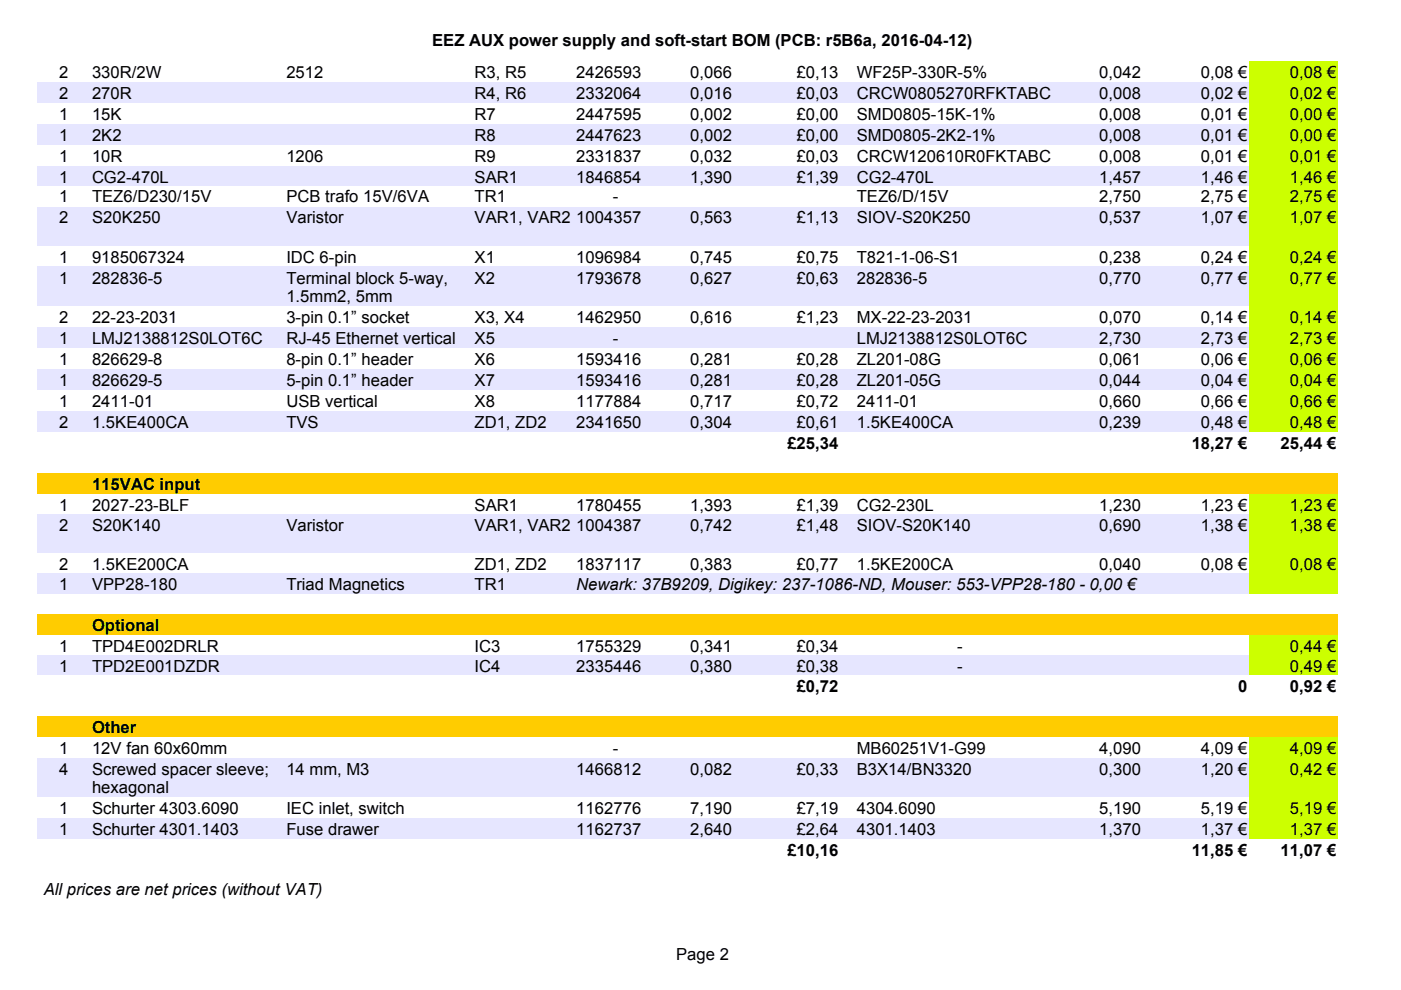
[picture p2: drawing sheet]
<svg xmlns="http://www.w3.org/2000/svg" width="297mm" height="210mm" viewBox="0 0 297 210" stroke-linecap="round" stroke-linejoin="round" font-family="sans-serif">
<defs><g id="words">
<g font-size="3.5">
<text x="91.6" y="9.7">EEZ AUX power supply and soft-start BOM (PCB: r5B6a, 2016-04-12)</text>
<text x="12.6" y="16.5">2</text>
<text x="19.5" y="16.5">330R/2W</text>
<text x="60.7" y="16.5">2512</text>
<text x="100.6" y="16.5">R3, R5</text>
<text x="122.2" y="16.5">2426593</text>
<text x="146.3" y="16.5">0,066</text>
<text x="168.9" y="16.5">£0,13</text>
<text x="181.6" y="16.5">WF25P-330R-5%</text>
<text x="233" y="16.5">0,042</text>
<text x="254.6" y="16.5">0,08 €</text>
<text x="273.5" y="16.5">0,08 €</text>
<text x="12.6" y="20.9">2</text>
<text x="19.5" y="20.9">270R</text>
<text x="100.6" y="20.9">R4, R6</text>
<text x="122.2" y="20.9">2332064</text>
<text x="146.3" y="20.9">0,016</text>
<text x="168.9" y="20.9">£0,03</text>
<text x="181.6" y="20.9">CRCW0805270RFKTABC</text>
<text x="233" y="20.9">0,008</text>
<text x="254.6" y="20.9">0,02 €</text>
<text x="273.5" y="20.9">0,02 €</text>
<text x="12.6" y="25.4">1</text>
<text x="12.6" y="29.8">1</text>
<text x="19.5" y="25.4">15K</text>
<text x="19.5" y="29.8">2K2</text>
<text x="100.6" y="25.4">R7</text>
<text x="100.6" y="29.8">R8</text>
<text x="122.2" y="25.4">2447595</text>
<text x="122.2" y="29.8">2447623</text>
<text x="146.3" y="25.4">0,002</text>
<text x="146.3" y="29.8">0,002</text>
<text x="168.9" y="25.4">£0,00</text>
<text x="168.9" y="29.8">£0,00</text>
<text x="181.6" y="25.4">SMD0805-15K-1%</text>
<text x="181.6" y="29.8">SMD0805-2K2-1%</text>
<text x="233" y="25.4">0,008</text>
<text x="233" y="29.8">0,008</text>
<text x="254.6" y="25.4">0,01 €</text>
<text x="254.6" y="29.8">0,01 €</text>
<text x="273.5" y="25.4">0,00 €</text>
<text x="273.5" y="29.8">0,00 €</text>
<text x="12.6" y="34.3">1</text>
<text x="19.5" y="34.3">10R</text>
<text x="60.7" y="34.3">1206</text>
<text x="100.6" y="34.3">R9</text>
<text x="122.2" y="34.3">2331837</text>
<text x="146.3" y="34.3">0,032</text>
<text x="168.9" y="34.3">£0,03</text>
<text x="181.6" y="34.3">CRCW120610R0FKTABC</text>
<text x="233" y="34.3">0,008</text>
<text x="254.6" y="34.3">0,01 €</text>
<text x="273.5" y="34.3">0,01 €</text>
<text x="12.6" y="38.7">1</text>
<text x="19.5" y="38.7">CG2-470L</text>
<text x="100.6" y="38.7">SAR1</text>
<text x="122.2" y="38.7">1846854</text>
<text x="146.3" y="38.7">1,390</text>
<text x="168.9" y="38.7">£1,39</text>
<text x="181.6" y="38.7">CG2-470L</text>
<text x="233" y="38.7">1,457</text>
<text x="254.6" y="38.7">1,46 €</text>
<text x="273.5" y="38.7">1,46 €</text>
<text x="12.6" y="42.9">1</text>
<text x="12.6" y="47.4">2</text>
<text x="19.5" y="42.9">TEZ6/D230/15V</text>
<text x="19.5" y="47.4">S20K250</text>
<text x="60.7" y="42.9">PCB trafo 15V/6VA</text>
<text x="60.7" y="47.4">Varistor</text>
<text x="100.6" y="42.9">TR1</text>
<text x="100.6" y="47.4">VAR1, VAR2</text>
<text x="122.2" y="47.4">1004357</text>
<text x="130" y="42.9">-</text>
<text x="146.3" y="47.4">0,563</text>
<text x="168.9" y="47.4">£1,13</text>
<text x="181.6" y="42.9">TEZ6/D/15V</text>
<text x="181.6" y="47.4">SIOV-S20K250</text>
<text x="233" y="42.9">2,750</text>
<text x="233" y="47.4">0,537</text>
<text x="254.6" y="42.9">2,75 €</text>
<text x="254.6" y="47.4">1,07 €</text>
<text x="273.5" y="42.9">2,75 €</text>
<text x="273.5" y="47.4">1,07 €</text>
<text x="12.6" y="55.7">1</text>
<text x="19.5" y="55.7">9185067324</text>
<text x="60.7" y="55.7">IDC 6-pin</text>
<text x="100.6" y="55.7">X1</text>
<text x="122.2" y="55.7">1096984</text>
<text x="146.3" y="55.7">0,745</text>
<text x="168.9" y="55.7">£0,75</text>
<text x="181.6" y="55.7">T821-1-06-S1</text>
<text x="233" y="55.7">0,238</text>
<text x="254.6" y="55.7">0,24 €</text>
<text x="273.5" y="55.7">0,24 €</text>
<text x="12.6" y="60.1">1</text>
<text x="19.5" y="60.1">282836-5</text>
<text x="60.7" y="60.1">Terminal block 5-way,</text>
<text x="60.7" y="64.1">1.5mm2, 5mm</text>
<text x="100.6" y="60.1">X2</text>
<text x="122.2" y="60.1">1793678</text>
<text x="146.3" y="60.1">0,627</text>
<text x="168.9" y="60.1">£0,63</text>
<text x="181.6" y="60.1">282836-5</text>
<text x="233" y="60.1">0,770</text>
<text x="254.6" y="60.1">0,77 €</text>
<text x="273.5" y="60.1">0,77 €</text>
<text x="12.6" y="68.5">2</text>
<text x="19.5" y="68.5">22-23-2031</text>
<text x="60.7" y="68.5">3-pin 0.1” socket</text>
<text x="100.6" y="68.5">X3, X4</text>
<text x="122.2" y="68.5">1462950</text>
<text x="146.3" y="68.5">0,616</text>
<text x="168.9" y="68.5">£1,23</text>
<text x="181.6" y="68.5">MX-22-23-2031</text>
<text x="233" y="68.5">0,070</text>
<text x="254.6" y="68.5">0,14 €</text>
<text x="273.5" y="68.5">0,14 €</text>
<text x="12.6" y="72.9">1</text>
<text x="12.6" y="77.4">1</text>
<text x="19.5" y="72.9">LMJ2138812S0LOT6C</text>
<text x="19.5" y="77.4">826629-8</text>
<text x="60.7" y="72.9">RJ-45 Ethernet vertical</text>
<text x="60.7" y="77.4">8-pin 0.1” header</text>
<text x="100.6" y="72.9">X5</text>
<text x="100.6" y="77.4">X6</text>
<text x="122.2" y="77.4">1593416</text>
<text x="130" y="72.9">-</text>
<text x="146.3" y="77.4">0,281</text>
<text x="168.9" y="77.4">£0,28</text>
<text x="181.6" y="72.9">LMJ2138812S0LOT6C</text>
<text x="181.6" y="77.4">ZL201-08G</text>
<text x="233" y="72.9">2,730</text>
<text x="233" y="77.4">0,061</text>
<text x="254.6" y="72.9">2,73 €</text>
<text x="254.6" y="77.4">0,06 €</text>
<text x="273.5" y="72.9">2,73 €</text>
<text x="273.5" y="77.4">0,06 €</text>
<text x="12.6" y="81.8">1</text>
<text x="19.5" y="81.8">826629-5</text>
<text x="60.7" y="81.8">5-pin 0.1” header</text>
<text x="100.6" y="81.8">X7</text>
<text x="122.2" y="81.8">1593416</text>
<text x="146.3" y="81.8">0,281</text>
<text x="168.9" y="81.8">£0,28</text>
<text x="181.6" y="81.8">ZL201-05G</text>
<text x="233" y="81.8">0,044</text>
<text x="254.6" y="81.8">0,04 €</text>
<text x="273.5" y="81.8">0,04 €</text>
<text x="12.6" y="86.3">1</text>
<text x="19.5" y="86.3">2411-01</text>
<text x="60.7" y="86.3">USB vertical</text>
<text x="100.6" y="86.3">X8</text>
<text x="122.2" y="86.3">1177884</text>
<text x="146.3" y="86.3">0,717</text>
<text x="168.9" y="86.3">£0,72</text>
<text x="181.6" y="86.3">2411-01</text>
<text x="233" y="86.3">0,660</text>
<text x="254.6" y="86.3">0,66 €</text>
<text x="273.5" y="86.3">0,66 €</text>
<text x="12.6" y="90.7">2</text>
<text x="19.5" y="90.7">1.5KE400CA</text>
<text x="60.7" y="90.7">TVS</text>
<text x="100.6" y="90.7">ZD1, ZD2</text>
<text x="122.2" y="90.7">2341650</text>
<text x="146.3" y="90.7">0,304</text>
<text x="166.9" y="95.1">£25,34</text>
<text x="168.9" y="90.7">£0,61</text>
<text x="181.6" y="90.7">1.5KE400CA</text>
<text x="233" y="90.7">0,239</text>
<text x="252.7" y="95.1">18,27 €</text>
<text x="254.6" y="90.7">0,48 €</text>
<text x="271.5" y="95.1">25,44 €</text>
<text x="273.5" y="90.7">0,48 €</text>
<text x="19.5" y="103.8">115VAC input</text>
<text x="12.6" y="108.3">1</text>
<text x="12.6" y="112.5">2</text>
<text x="19.5" y="108.3">2027-23-BLF</text>
<text x="19.5" y="112.5">S20K140</text>
<text x="60.7" y="112.5">Varistor</text>
<text x="100.6" y="108.3">SAR1</text>
<text x="100.6" y="112.5">VAR1, VAR2</text>
<text x="122.2" y="108.3">1780455</text>
<text x="122.2" y="112.5">1004387</text>
<text x="146.3" y="108.3">1,393</text>
<text x="146.3" y="112.5">0,742</text>
<text x="168.9" y="108.3">£1,39</text>
<text x="168.9" y="112.5">£1,48</text>
<text x="181.6" y="108.3">CG2-230L</text>
<text x="181.6" y="112.5">SIOV-S20K140</text>
<text x="233" y="108.3">1,230</text>
<text x="233" y="112.5">0,690</text>
<text x="254.6" y="108.3">1,23 €</text>
<text x="254.6" y="112.5">1,38 €</text>
<text x="273.5" y="108.3">1,23 €</text>
<text x="273.5" y="112.5">1,38 €</text>
<text x="12.6" y="120.8">2</text>
<text x="12.6" y="125.1">1</text>
<text x="19.5" y="120.8">1.5KE200CA</text>
<text x="19.5" y="125.1">VPP28-180</text>
<text x="60.7" y="125.1">Triad Magnetics</text>
<text x="100.6" y="120.8">ZD1, ZD2</text>
<text x="100.6" y="125.1">TR1</text>
<text x="122.2" y="120.8">1837117</text>
<text x="122.2" y="125.1">Newark: 37B9209, Digikey: 237-1086-ND, Mouser: 553-VPP28-180 - 0,00 €</text>
<text x="146.3" y="120.8">0,383</text>
<text x="168.9" y="120.8">£0,77</text>
<text x="181.6" y="120.8">1.5KE200CA</text>
<text x="233" y="120.8">0,040</text>
<text x="254.6" y="120.8">0,08 €</text>
<text x="273.5" y="120.8">0,08 €</text>
<text x="19.5" y="133.7">Optional</text>
<text x="12.6" y="138.2">1</text>
<text x="12.6" y="142.4">1</text>
<text x="19.5" y="138.2">TPD4E002DRLR</text>
<text x="19.5" y="142.4">TPD2E001DZDR</text>
<text x="100.6" y="138.2">IC3</text>
<text x="100.6" y="142.4">IC4</text>
<text x="122.2" y="138.2">1755329</text>
<text x="122.2" y="142.4">2335446</text>
<text x="146.3" y="138.2">0,341</text>
<text x="146.3" y="142.4">0,380</text>
<text x="168.9" y="138.2">£0,34</text>
<text x="168.9" y="142.4">£0,38</text>
<text x="202.9" y="138.2">-</text>
<text x="202.9" y="142.4">-</text>
<text x="273.5" y="138.2">0,44 €</text>
<text x="273.5" y="142.4">0,49 €</text>
<text x="168.9" y="146.7">£0,72</text>
<text x="262.5" y="146.7">0</text>
<text x="273.5" y="146.7">0,92 €</text>
<text x="19.5" y="155.4">Other</text>
<text x="12.6" y="159.8">1</text>
<text x="19.5" y="159.8">12V fan 60x60mm</text>
<text x="130" y="159.8">-</text>
<text x="181.6" y="159.8">MB60251V1-G99</text>
<text x="233" y="159.8">4,090</text>
<text x="254.6" y="159.8">4,09 €</text>
<text x="273.5" y="159.8">4,09 €</text>
<text x="12.6" y="164.3">4</text>
<text x="19.5" y="164.3">Screwed spacer sleeve;</text>
<text x="60.7" y="164.3">14 mm, M3</text>
<text x="122.2" y="164.3">1466812</text>
<text x="146.3" y="164.3">0,082</text>
<text x="168.9" y="164.3">£0,33</text>
<text x="181.6" y="164.3">B3X14/BN3320</text>
<text x="233" y="164.3">0,300</text>
<text x="254.6" y="164.3">1,20 €</text>
<text x="273.5" y="164.3">0,42 €</text>
<text x="12.6" y="172.5">1</text>
<text x="19.5" y="168.2">hexagonal</text>
<text x="19.5" y="172.5">Schurter 4303.6090</text>
<text x="60.7" y="172.5">IEC inlet, switch</text>
<text x="122.2" y="172.5">1162776</text>
<text x="146.3" y="172.5">7,190</text>
<text x="168.9" y="172.5">£7,19</text>
<text x="181.6" y="172.5">4304.6090</text>
<text x="233" y="172.5">5,190</text>
<text x="254.6" y="172.5">5,19 €</text>
<text x="273.5" y="172.5">5,19 €</text>
<text x="12.6" y="177">1</text>
<text x="19.5" y="177">Schurter 4301.1403</text>
<text x="60.7" y="177">Fuse drawer</text>
<text x="122.2" y="177">1162737</text>
<text x="146.3" y="177">2,640</text>
<text x="168.9" y="177">£2,64</text>
<text x="181.6" y="177">4301.1403</text>
<text x="233" y="177">1,370</text>
<text x="254.6" y="177">1,37 €</text>
<text x="273.5" y="177">1,37 €</text>
<text x="166.9" y="181.4">£10,16</text>
<text x="252.7" y="181.4">11,85 €</text>
<text x="271.5" y="181.4">11,07 €</text>
<text x="9.3" y="189.7">All prices are net prices (without VAT)</text>
<text x="143.3" y="203.6">Page 2</text>
</g>
</g></defs>
<path d="M264.9 12.9h18.8v4.5h-18.8z" fill-rule="evenodd" fill="#cf0"/>
<path d="M7.9 17.4h256.9v4.4h-256.9z" fill-rule="evenodd" fill="#e6e6ff"/>
<g fill="#cf0">
<path d="M264.9 17.4h18.8v4.4h-18.8z" fill-rule="evenodd"/>
<path d="M264.9 21.8h18.8v4.4h-18.8z" fill-rule="evenodd"/>
</g>
<path d="M7.9 26.2h256.9v4.5h-256.9z" fill-rule="evenodd" fill="#e6e6ff"/>
<g fill="#cf0">
<path d="M264.9 26.2h18.8v4.5h-18.8z" fill-rule="evenodd"/>
<path d="M264.9 30.7h18.8v4.4h-18.8z" fill-rule="evenodd"/>
</g>
<path d="M7.9 35.1h256.9v4.2h-256.9z" fill-rule="evenodd" fill="#e6e6ff"/>
<g fill="#cf0">
<path d="M264.9 35.1h18.8v4.2h-18.8z" fill-rule="evenodd"/>
<path d="M264.9 39.4h18.8v4.4h-18.8z" fill-rule="evenodd"/>
</g>
<path d="M7.9 43.8h256.9v8.3h-256.9z" fill-rule="evenodd" fill="#e6e6ff"/>
<g fill="#cf0">
<path d="M264.9 43.8h18.8v8.3h-18.8z" fill-rule="evenodd"/>
<path d="M264.9 52.1h18.8v4.4h-18.8z" fill-rule="evenodd"/>
</g>
<path d="M7.9 56.6h256.9v8.3h-256.9z" fill-rule="evenodd" fill="#e6e6ff"/>
<g fill="#cf0">
<path d="M264.9 56.6h18.8v8.3h-18.8z" fill-rule="evenodd"/>
<path d="M264.9 64.9h18.8v4.5h-18.8z" fill-rule="evenodd"/>
</g>
<path d="M7.9 69.4h256.9v4.4h-256.9z" fill-rule="evenodd" fill="#e6e6ff"/>
<g fill="#cf0">
<path d="M264.9 69.4h18.8v4.4h-18.8z" fill-rule="evenodd"/>
<path d="M264.9 73.8h18.8v4.4h-18.8z" fill-rule="evenodd"/>
</g>
<path d="M7.9 78.2h256.9v4.5h-256.9z" fill-rule="evenodd" fill="#e6e6ff"/>
<g fill="#cf0">
<path d="M264.9 78.2h18.8v4.5h-18.8z" fill-rule="evenodd"/>
<path d="M264.9 82.7h18.8v4.4h-18.8z" fill-rule="evenodd"/>
</g>
<path d="M7.9 87.1h256.9v4.4h-256.9z" fill-rule="evenodd" fill="#e6e6ff"/>
<path d="M264.9 87.1h18.8v4.4h-18.8z" fill-rule="evenodd" fill="#cf0"/>
<path d="M7.9 100.3h275.8v4.4h-275.8z" fill-rule="evenodd" fill="#fc0"/>
<path d="M264.9 104.7h18.8v4.2h-18.8z" fill-rule="evenodd" fill="#cf0"/>
<path d="M7.9 108.9h256.9v8.3h-256.9z" fill-rule="evenodd" fill="#e6e6ff"/>
<g fill="#cf0">
<path d="M264.9 108.9h18.8v8.3h-18.8z" fill-rule="evenodd"/>
<path d="M264.9 117.2h18.8v4.3h-18.8z" fill-rule="evenodd"/>
</g>
<path d="M7.9 121.5h256.9v4.4h-256.9z" fill-rule="evenodd" fill="#e6e6ff"/>
<path d="M264.9 121.5h18.8v4.4h-18.8z" fill-rule="evenodd" fill="#cf0"/>
<path d="M7.9 130.2h275.8v4.4h-275.8z" fill-rule="evenodd" fill="#fc0"/>
<path d="M264.9 134.6h18.8v4.3h-18.8z" fill-rule="evenodd" fill="#cf0"/>
<path d="M7.9 138.9h256.9v4.2h-256.9z" fill-rule="evenodd" fill="#e6e6ff"/>
<path d="M264.9 138.9h18.8v4.2h-18.8z" fill-rule="evenodd" fill="#cf0"/>
<path d="M7.9 151.8h275.8v4.4h-275.8z" fill-rule="evenodd" fill="#fc0"/>
<path d="M264.9 156.2h18.8v4.5h-18.8z" fill-rule="evenodd" fill="#cf0"/>
<path d="M7.9 160.7h256.9v8.2h-256.9z" fill-rule="evenodd" fill="#e6e6ff"/>
<g fill="#cf0">
<path d="M264.9 160.7h18.8v8.2h-18.8z" fill-rule="evenodd"/>
<path d="M264.9 169h18.8v4.4h-18.8z" fill-rule="evenodd"/>
</g>
<path d="M7.9 173.4h256.9v4.4h-256.9z" fill-rule="evenodd" fill="#e6e6ff"/>
<path d="M264.9 173.4h18.8v4.4h-18.8z" fill-rule="evenodd" fill="#cf0"/>
<use href="#words"/>
</svg>
